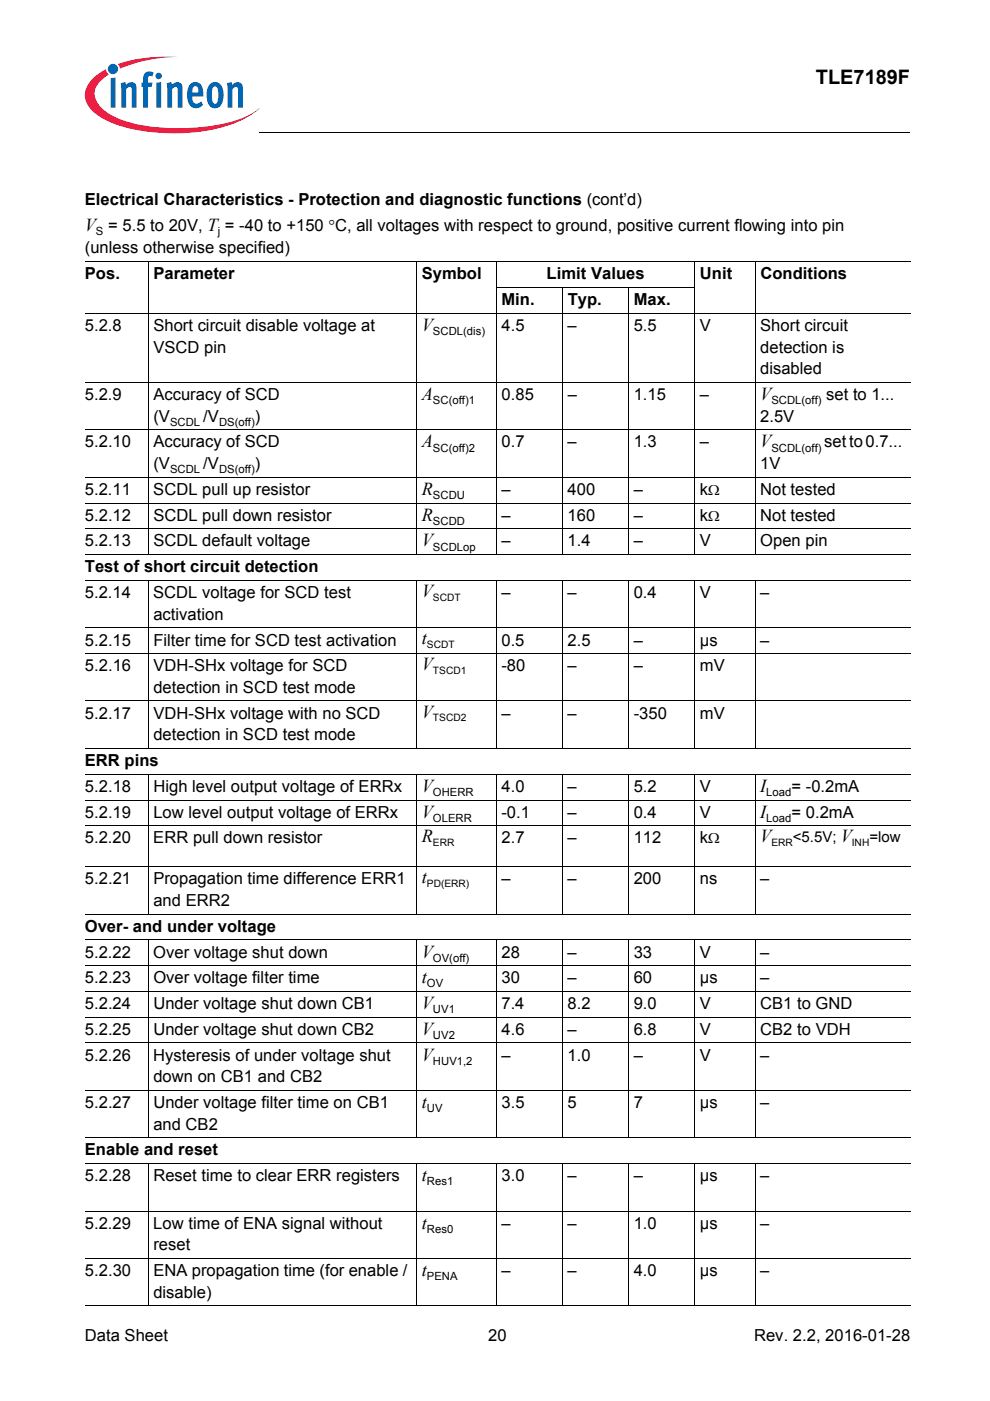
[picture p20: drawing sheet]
<svg xmlns="http://www.w3.org/2000/svg" width="210mm" height="297mm" viewBox="0 0 210 297" stroke-linecap="round" stroke-linejoin="round" font-family="sans-serif">
<defs><g id="words">
<text font-size="4.2" x="173" y="17.8">TLE7189F</text>
<g font-size="3.9">
<text x="18" y="49">V = 5.5 to 20V, T = -40 to +150 °C, all voltages with respect to ground, positive current flowing into pin</text>
<text x="89.4" y="70.2">V</text>
<text x="89.4" y="84.8">A</text>
<text x="161.2" y="84.8">V</text>
<text x="89.4" y="94.9">A</text>
<text x="161.2" y="94.9">V</text>
<text x="89.4" y="104.9">R</text>
<text x="89.4" y="110.4">R</text>
<text x="89.4" y="115.9">V</text>
<text x="89.4" y="126.6">V</text>
<text x="89.4" y="136.6">t</text>
<text x="89.4" y="142.1">V</text>
<text x="89.4" y="152.1">V</text>
<text x="89.4" y="167.9">V</text>
<text x="161.2" y="167.9">I</text>
<text x="89.4" y="173.4">V</text>
<text x="161.2" y="173.4">I</text>
<text x="89.4" y="178.6">R</text>
<text x="161.2" y="178.6">V</text>
<text x="178.2" y="178.6">V</text>
<text x="89.4" y="187.2">t</text>
<text x="89.4" y="203">V</text>
<text x="89.4" y="208.5">t</text>
<text x="89.4" y="213.9">V</text>
<text x="89.4" y="219.4">V</text>
<text x="89.4" y="224.9">V</text>
<text x="89.4" y="234.9">t</text>
<text x="89.4" y="250.4">t</text>
<text x="89.4" y="260.5">t</text>
<text x="89.4" y="270.6">t</text>
</g>
<g font-size="3.5">
<text x="18" y="43.4">Electrical Characteristics - Protection and diagnostic functions (cont’d)</text>
<text x="18" y="53.6">(unless otherwise specified)</text>
<text x="18" y="59.2">Pos.</text>
<text x="32.5" y="59.2">Parameter</text>
<text x="89.4" y="59.2">Symbol</text>
<text x="115.9" y="59.2">Limit Values</text>
<text x="148.4" y="59.2">Unit</text>
<text x="161.2" y="59.2">Conditions</text>
<text x="106.3" y="64.7">Min.</text>
<text x="120.4" y="64.7">Typ.</text>
<text x="134.4" y="64.7">Max.</text>
<text x="18" y="70.2">5.2.8</text>
<text x="32.5" y="70.2">Short circuit disable voltage at</text>
<text x="106.3" y="70.2">4.5</text>
<text x="120.4" y="70.2">–</text>
<text x="134.4" y="70.2">5.5</text>
<text x="148.4" y="70.2">V</text>
<text x="161.2" y="70.2">Short circuit</text>
<text x="32.5" y="74.8">VSCD pin</text>
<text x="161.2" y="74.8">detection is</text>
<text x="161.2" y="79.4">disabled</text>
<text x="18" y="84.8">5.2.9</text>
<text x="32.5" y="84.8">Accuracy of SCD</text>
<text x="32.5" y="89.4">(V</text>
<text x="43.1" y="89.4">/V</text>
<text x="54" y="89.4">)</text>
<text x="106.3" y="84.8">0.85</text>
<text x="120.4" y="84.8">–</text>
<text x="134.4" y="84.8">1.15</text>
<text x="148.4" y="84.8">–</text>
<text x="161.2" y="89.4">2.5V</text>
<text x="175.2" y="84.8">set to 1...</text>
<text x="18" y="94.9">5.2.10</text>
<text x="32.5" y="94.9">Accuracy of SCD</text>
<text x="106.3" y="94.9">0.7</text>
<text x="120.4" y="94.9">–</text>
<text x="134.4" y="94.9">1.3</text>
<text x="148.4" y="94.9">–</text>
<text x="174.8" y="94.9">set to 0.7...</text>
<text x="32.5" y="99.5">(V</text>
<text x="43.1" y="99.5">/V</text>
<text x="54" y="99.5">)</text>
<text x="161.2" y="99.5">1V</text>
<text x="18" y="104.9">5.2.11</text>
<text x="32.5" y="104.9">SCDL pull up resistor</text>
<text x="106.3" y="104.9">–</text>
<text x="120.4" y="104.9">400</text>
<text x="134.4" y="104.9">–</text>
<text x="148.4" y="104.9">kΩ</text>
<text x="161.2" y="104.9">Not tested</text>
<text x="18" y="110.4">5.2.12</text>
<text x="32.5" y="110.4">SCDL pull down resistor</text>
<text x="106.3" y="110.4">–</text>
<text x="120.4" y="110.4">160</text>
<text x="134.4" y="110.4">–</text>
<text x="148.4" y="110.4">kΩ</text>
<text x="161.2" y="110.4">Not tested</text>
<text x="18" y="115.9">5.2.13</text>
<text x="32.5" y="115.9">SCDL default voltage</text>
<text x="106.3" y="115.9">–</text>
<text x="120.4" y="115.9">1.4</text>
<text x="134.4" y="115.9">–</text>
<text x="148.4" y="115.9">V</text>
<text x="161.2" y="115.9">Open pin</text>
<text x="18" y="121.3">Test of short circuit detection</text>
<text x="18" y="126.8">5.2.14</text>
<text x="32.5" y="126.8">SCDL voltage for SCD test</text>
<text x="32.5" y="131.4">activation</text>
<text x="106.3" y="126.8">–</text>
<text x="120.4" y="126.8">–</text>
<text x="134.4" y="126.8">0.4</text>
<text x="148.4" y="126.8">V</text>
<text x="161.2" y="126.8">–</text>
<text x="18" y="136.9">5.2.15</text>
<text x="32.5" y="136.9">Filter time for SCD test activation</text>
<text x="106.3" y="136.9">0.5</text>
<text x="120.3" y="136.9">2.5</text>
<text x="134.4" y="136.9">–</text>
<text x="148.4" y="136.9">µs</text>
<text x="161.2" y="136.9">–</text>
<text x="18" y="142.3">5.2.16</text>
<text x="32.5" y="142.3">VDH-SHx voltage for SCD</text>
<text x="106.3" y="142.3">-80</text>
<text x="120.4" y="142.3">–</text>
<text x="134.4" y="142.3">–</text>
<text x="148.4" y="142.3">mV</text>
<text x="32.5" y="146.9">detection in SCD test mode</text>
<text x="18" y="152.4">5.2.17</text>
<text x="32.5" y="152.4">VDH-SHx voltage with no SCD</text>
<text x="106.3" y="152.4">–</text>
<text x="120.4" y="152.4">–</text>
<text x="134.4" y="152.4">-350</text>
<text x="148.4" y="152.4">mV</text>
<text x="32.5" y="157">detection in SCD test mode</text>
<text x="18" y="162.4">ERR pins</text>
<text x="18" y="167.9">5.2.18</text>
<text x="32.5" y="167.9">High level output voltage of ERRx</text>
<text x="106.3" y="167.9">4.0</text>
<text x="120.4" y="167.9">–</text>
<text x="134.4" y="167.9">5.2</text>
<text x="148.4" y="167.9">V</text>
<text x="167.8" y="167.9">= -0.2mA</text>
<text x="18" y="173.4">5.2.19</text>
<text x="32.5" y="173.4">Low level output voltage of ERRx</text>
<text x="106.3" y="173.4">-0.1</text>
<text x="120.4" y="173.4">–</text>
<text x="134.4" y="173.4">0.4</text>
<text x="148.4" y="173.4">V</text>
<text x="167.8" y="173.4">= 0.2mA</text>
<text x="18" y="178.8">5.2.20</text>
<text x="32.5" y="178.8">ERR pull down resistor</text>
<text x="106.3" y="178.8">2.7</text>
<text x="120.4" y="178.8">–</text>
<text x="134.4" y="178.8">112</text>
<text x="148.4" y="178.8">kΩ</text>
<text x="18" y="187.5">5.2.21</text>
<text x="32.5" y="187.5">Propagation time difference ERR1</text>
<text x="106.3" y="187.5">–</text>
<text x="120.4" y="187.5">–</text>
<text x="134.4" y="187.5">200</text>
<text x="148.4" y="187.5">ns</text>
<text x="161.2" y="187.5">–</text>
<text x="18" y="197.5">Over- and under voltage</text>
<text x="32.5" y="192.1">and ERR2</text>
<text x="18" y="203">5.2.22</text>
<text x="32.5" y="203">Over voltage shut down</text>
<text x="106.3" y="203">28</text>
<text x="120.4" y="203">–</text>
<text x="134.4" y="203">33</text>
<text x="148.4" y="203">V</text>
<text x="161.2" y="203">–</text>
<text x="18" y="208.5">5.2.23</text>
<text x="32.5" y="208.5">Over voltage filter time</text>
<text x="106.3" y="208.5">30</text>
<text x="120.4" y="208.5">–</text>
<text x="134.4" y="208.5">60</text>
<text x="148.4" y="208.5">µs</text>
<text x="161.2" y="208.5">–</text>
<text x="18" y="213.9">5.2.24</text>
<text x="32.5" y="213.9">Under voltage shut down CB1</text>
<text x="106.3" y="213.9">7.4</text>
<text x="120.3" y="213.9">8.2</text>
<text x="134.4" y="213.9">9.0</text>
<text x="148.4" y="213.9">V</text>
<text x="161.2" y="213.9">CB1 to GND</text>
<text x="18" y="219.4">5.2.25</text>
<text x="32.5" y="219.4">Under voltage shut down CB2</text>
<text x="106.3" y="219.4">4.6</text>
<text x="120.4" y="219.4">–</text>
<text x="134.4" y="219.4">6.8</text>
<text x="148.4" y="219.4">V</text>
<text x="161.2" y="219.4">CB2 to VDH</text>
<text x="18" y="224.9">5.2.26</text>
<text x="32.5" y="224.9">Hysteresis of under voltage shut</text>
<text x="106.3" y="224.9">–</text>
<text x="120.4" y="224.9">1.0</text>
<text x="134.4" y="224.9">–</text>
<text x="148.4" y="224.9">V</text>
<text x="161.2" y="224.9">–</text>
<text x="32.5" y="229.5">down on CB1 and CB2</text>
<text x="18" y="234.9">5.2.27</text>
<text x="32.5" y="239.5">and CB2</text>
<text x="32.5" y="234.9">Under voltage filter time on CB1</text>
<text x="106.3" y="234.9">3.5</text>
<text x="120.4" y="234.9">5</text>
<text x="134.4" y="234.9">7</text>
<text x="148.4" y="234.9">µs</text>
<text x="161.2" y="234.9">–</text>
<text x="18" y="245">Enable and reset</text>
<text x="18" y="250.4">5.2.28</text>
<text x="32.5" y="250.4">Reset time to clear ERR registers</text>
<text x="106.3" y="250.4">3.0</text>
<text x="120.4" y="250.4">–</text>
<text x="134.4" y="250.4">–</text>
<text x="148.4" y="250.4">µs</text>
<text x="161.2" y="250.4">–</text>
<text x="18" y="260.5">5.2.29</text>
<text x="32.5" y="260.5">Low time of ENA signal without</text>
<text x="106.3" y="260.5">–</text>
<text x="120.4" y="260.5">–</text>
<text x="134.4" y="260.5">1.0</text>
<text x="148.4" y="260.5">µs</text>
<text x="161.2" y="260.5">–</text>
<text x="32.5" y="265.1">reset</text>
<text x="18" y="270.6">5.2.30</text>
<text x="32.5" y="275.1">disable)</text>
<text x="32.5" y="270.6">ENA propagation time (for enable /</text>
<text x="106.3" y="270.6">–</text>
<text x="120.4" y="270.6">–</text>
<text x="134.4" y="270.6">4.0</text>
<text x="148.4" y="270.6">µs</text>
<text x="161.2" y="270.6">–</text>
<text x="18" y="284.4">Data Sheet</text>
<text x="103.5" y="284.4">20</text>
<text x="159.9" y="284.4">Rev. 2.2, 2016-01-28</text>
</g>
<g font-size="3.2">
<text x="168.1" y="178.6">&lt;5.5V;</text>
<text x="184.3" y="178.6">=low</text>
</g>
<g font-size="2.4">
<text x="20.3" y="49.9">S</text>
<text x="46.2" y="49.9">j</text>
<text x="91.8" y="71.1">SCDL(dis)</text>
<text x="91.8" y="85.7">SC(off)1</text>
<text x="163.6" y="85.7">SCDL(off)</text>
<text x="36" y="90.3">SCDL</text>
<text x="46.4" y="90.3">DS(off)</text>
<text x="91.8" y="95.8">SC(off)2</text>
<text x="163.6" y="95.8">SCDL(off)</text>
<text x="36" y="100.3">SCDL</text>
<text x="46.4" y="100.3">DS(off)</text>
<text x="91.8" y="105.8">SCDU</text>
<text x="91.8" y="111.3">SCDD</text>
<text x="91.8" y="116.7">SCDLop</text>
<text x="91.8" y="168.8">OHERR</text>
<text x="162.5" y="168.8">Load</text>
<text x="91.8" y="174.2">OLERR</text>
<text x="162.5" y="174.2">Load</text>
<text x="91.8" y="203.9">OV(off)</text>
<text x="90.5" y="209.4">OV</text>
<text x="91.8" y="214.8">UV1</text>
<text x="91.8" y="220.3">UV2</text>
<text x="91.8" y="225.8">HUV1,2</text>
<text x="90.5" y="235.8">UV</text>
<text x="90.5" y="251.3">Res1</text>
<text x="90.5" y="261.4">Res0</text>
<text x="90.5" y="271.4">PENA</text>
</g>
<g font-size="2.2">
<text x="91.8" y="127.4">SCDT</text>
<text x="90.5" y="137.4">SCDT</text>
<text x="91.8" y="142.9">TSCD1</text>
<text x="91.8" y="152.9">TSCD2</text>
<text x="91.8" y="179.4">ERR</text>
<text x="163.6" y="179.4">ERR</text>
<text x="180.6" y="179.4">INH</text>
<text x="90.5" y="188">PD(ERR)</text>
</g>
</g></defs>
<circle cx="24" cy="14.6" r="1.09" fill="#0166b3"/>
<g fill="#ed1a40">
<path d="M25 13.6l.8-.3a32.5 32.5 0 0 1 12-1.2 31.8 31.8 0 0 0-11.7 2.2l-.7 .3z"/>
<path d="M19.4 16.9a11.2 11.2 0 0 1 3.1-2.2l.1 .6 .5 .5a5 5 0 0 0-3 4.3 6 6 0 0 0 3.4 4.2 31.6 31.6 0 0 0 15.9 2.9 31.7 31.7 0 0 0 14-3.1l1.6-1.2a17.5 17.5 0 0 1-8.9 4.4 41.1 41.1 0 0 1-22.7-1.4 9.4 9.4 0 0 1-5.1-4.1 4.3 4.3 0 0 1 1.1-4.9z"/>
</g>
<g fill="#0166b3">
<path d="M23.5 16.6l1-.2v6.4h-1z"/>
<path d="M25.6 17.6l.9-.2 .2 .6a1.22 1.22 0 0 1 1.4-.6 1.22 1.22 0 0 1 .9 1.4v4h-1.1v-4.1a.42 .42 0 0 0-.6-.2l-.6 .4v3.9h-1z"/>
<path d="M30.8 15.4l.8-.3 .8 .2 .2 .1-.3 .8-.2-.1a.47 .47 0 0 0-.7 .3v1.1h.9l-.1 .9h-.8v4.4h-1.1v-4.4h-.3v-.9h.3v-.7a1.77 1.77 0 0 1 .5-1.4z"/>
<path d="M35.3 17.6l1-.2 .1 .6a1.22 1.22 0 0 1 1.5-.6 1.22 1.22 0 0 1 .8 1.4v4h-1l-.1-4.1a.42 .42 0 0 0-.6-.2l-.5 .4v3.9h-1z"/>
<path d="M48.1 17.6l1-.2 .1 .6a1.22 1.22 0 0 1 1.5-.6 1.22 1.22 0 0 1 .8 1.4v4h-1l-.1-4.1a.41 .41 0 0 0-.6-.2l-.5 .4v3.9h-1z"/>
<path d="M33 16.1a.68 .68 0 0 1 1.3 0 .68 .68 0 0 1-1.3 0zM33.1 17.6l1.1-.2v5.4h-1.1z"/>
<path d="M40.4 17.8a1.59 1.59 0 0 1 1.8-.2 1.59 1.59 0 0 1 .8 1.5l.1 1.4h-2.3a1.09 1.09 0 0 0 .2 1.1 1.09 1.09 0 0 0 1.2 .3l.4-.4 .4 .7a1.88 1.88 0 0 1-2.1 .6 1.88 1.88 0 0 1-1.2-1.9v-1.7l.3-.8zM41 18.5l-.2 1.1h1.3l-.1-.7a.58 .58 0 0 0-.3-.6 .58 .58 0 0 0-.7 .2z"/>
<path d="M44.6 17.7a1.76 1.76 0 0 1 2 0 1.76 1.76 0 0 1 .8 1.7v1.3a1.96 1.96 0 0 1-2.4 2.2 2.94 2.94 0 0 1-1.2-3.3 2.79 2.79 0 0 1 .8-1.9zM45.2 18.5a4.3 4.3 0 0 0 .1 3.4l.3 .1a1.54 1.54 0 0 0 .7-1.9v-.4a1.19 1.19 0 0 0-.7-1.4z"/>
</g>
<path d="M55 28v.1z" fill="#000"/>
<path d="M55 28h137.9" fill="none" stroke="#000" stroke-width=".21"/>
<path d="M18 29h46v5h-46z" fill="#fff"/>
<g fill="none" stroke="#000" stroke-width=".21">
<path d="M18 55.5h175M31.5 55.4v62.2M88.4 55.4v62.2M105.3 55.4v62.2M147.3 55.4v62.2M160.1 55.4v62.2M18 66.4h175M105.2 60.9h42.2M119.3 60.9v56.7M133.3 60.9v56.7M18 81.1h175M18 91.1h175"/>
<path d="M18 101.2h175M18 106.6h175M18 112.1h175M18 117.6h175M18 123.1h175M18 133.1h175M18 138.6h175M31.5 123v35.7M88.4 123v35.7M105.3 123v35.7M119.3 123v35.7M133.3 123v35.7"/>
<path d="M147.3 123v35.7M160.1 123v35.7M18 148.6h175M18 158.7h175M18 164.1h175M18 169.6h175M18 175.1h175M31.5 164.1v29.7M88.4 164.1v29.7M105.3 164.1v29.7M119.3 164.1v29.7M133.3 164.1v29.7"/>
<path d="M147.3 164.1v29.7M160.1 164.1v29.7M18 183.7h175M18 193.8h175M18 199.3h175M31.5 199.2v42.1M88.4 199.2v42.1M105.3 199.2v42.1M119.3 199.2v42.1M133.3 199.2v42.1M147.3 199.2v42.1M160.1 199.2v42.1"/>
<path d="M18 204.7h175M18 210.2h175M18 215.7h175M18 221.1h175M18 231.2h175M18 241.2h175M18 246.7h175M18 256.8h175M31.5 246.6v30.3M88.4 246.6v30.3M105.3 246.6v30.3M119.3 246.6v30.3"/>
<path d="M133.3 246.6v30.3M147.3 246.6v30.3M160.1 246.6v30.3M18 266.8h175M18 276.9h175"/>
</g>
<use href="#words"/>
</svg>
